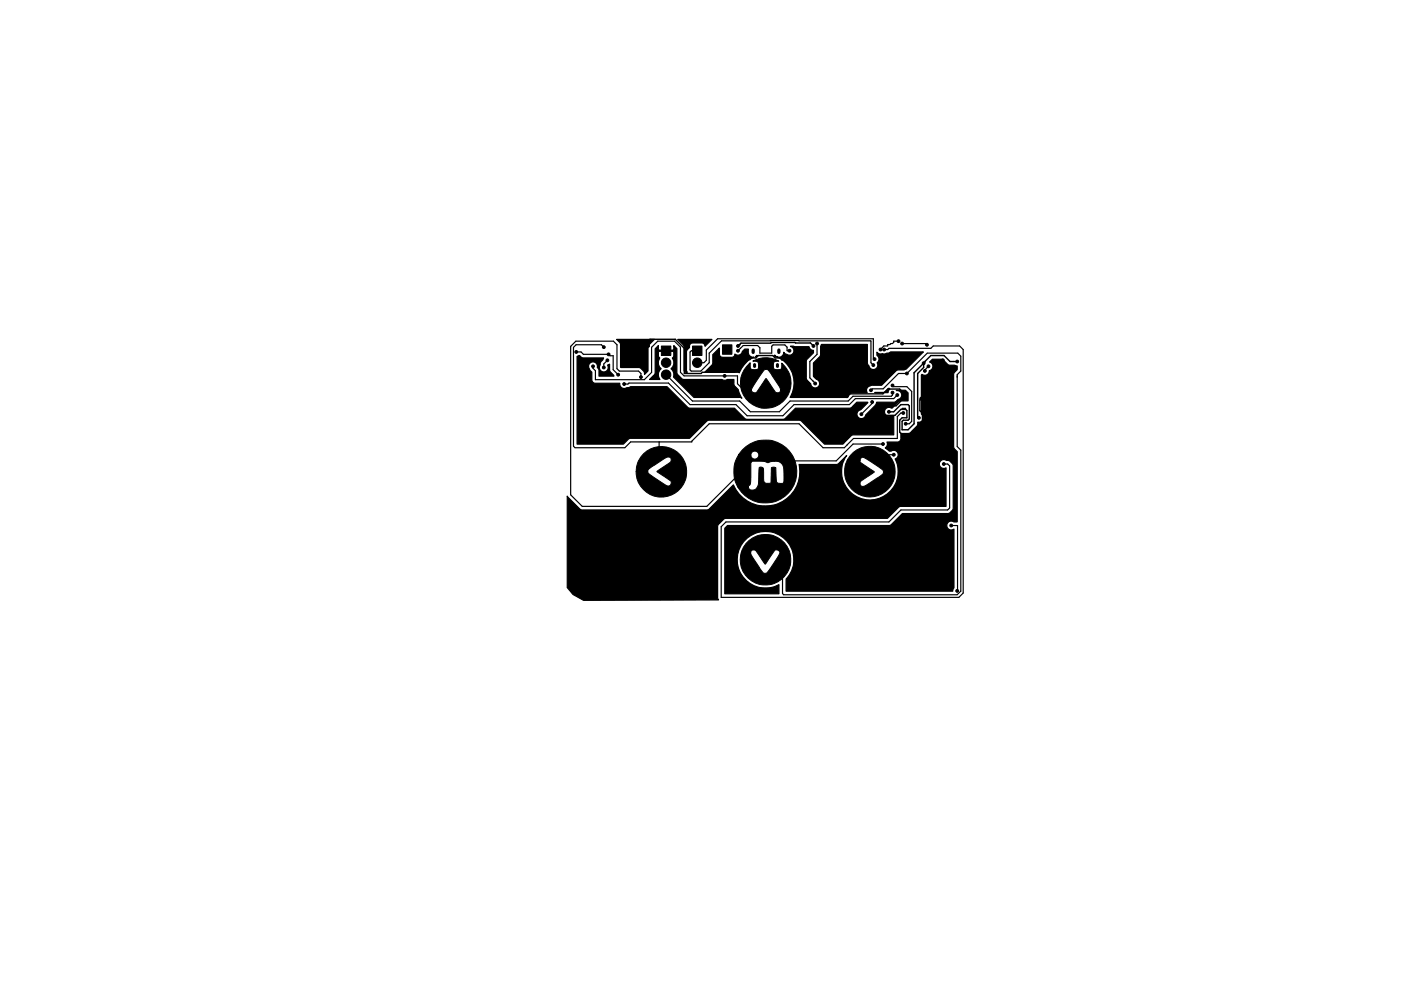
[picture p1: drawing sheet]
<svg xmlns="http://www.w3.org/2000/svg" width="297mm" height="210mm" viewBox="0 0 297 210" stroke-linecap="round" stroke-linejoin="round" font-family="sans-serif">
<g fill="#000" stroke="#000" stroke-width=".21">
<path d="M140.2 73.4h2v2h-2zM146.8 73.4h2v2h-2zM153.2 73.2h2v2h-2zM159.1 77a1.12 1.12 0 0 0 .4 1.4h.9l.4-.2v-1a.58 .58 0 0 0-.7-.6h-.5a5.6 5.6 0 0 1 5.5 0 .84 .84 0 0 0-1.1 .7v.6l.2 .4 1.3 .1a1.43 1.43 0 0 0 .2-1.4 5.4 5.4 0 0 1-.3 8.7 5.4 5.4 0 0 1-8.2-2.9h2.1a.76 .76 0 0 0 .8 .5 .76 .76 0 0 0 .7-.6l1.5-2.3a2.08 2.08 0 0 1 1.1 1.3l.5 .8a.88 .88 0 0 0 .6 .7 .88 .88 0 0 0 1-.2 2.63 2.63 0 0 0-.9-2l-1-1.4a2.29 2.29 0 0 0-1.1-1.2l-.4 .1-1 1.3a9.5 9.5 0 0 0-1.8 3h-2.1a5.4 5.4 0 0 1 1.9-5.8zM136.5 96.3a5.4 5.4 0 0 1 8.4 1.1 5.4 5.4 0 0 1-3.3 7.9 5.4 5.4 0 0 1-6.7-5.3h2.4a3.1 3.1 0 0 0 1.8 1.6l1.9 1.3a.8 .8 0 0 0 1.1 .1l.2-.5v-.4l-3-2a2.08 2.08 0 0 1 1.3-1l.9-.6a.88 .88 0 0 0 .7-.6 .88 .88 0 0 0-.2-.9 2.63 2.63 0 0 0-2 .9l-1.5 .9a2.29 2.29 0 0 0-1.2 1.2h-2.4a5.1 5.1 0 0 1 1.6-3.7zM157.4 95.5a6.7 6.7 0 0 1 9.9 .2 6.7 6.7 0 0 1-1.2 9.8 6.7 6.7 0 0 1-9.7-2.2h2.2a1.1 1.1 0 0 0 1.2 .7 1.1 1.1 0 0 0 .9-1l.2-3.6a.48 .48 0 0 1 .6-.3 .48 .48 0 0 1 .4 .5v1.1a1.89 1.89 0 0 0 .3 1.8h1.3l.1-3.3 .5-.1 .4 .1 .1 2.4a.94 .94 0 0 0 .5 .9 .94 .94 0 0 0 1-.1l.1-.9a4.5 4.5 0 0 0-.6-3.2 2.89 2.89 0 0 0-2.8-.1l-.9-.3h-2.7l-.2 4.9-.4 .5h-2.2a6.8 6.8 0 0 1 .2-6.7h2.6a.85 .85 0 0 0 1.2 .7 .85 .85 0 0 0 .2-1.4 .85 .85 0 0 0-1.4 .4v.3h-2.6zM180.9 96a5.4 5.4 0 0 1 8.6 2.3 5.4 5.4 0 0 1-5.3 7.1 5.4 5.4 0 0 1-4.6-7.7h2.7l.2 .4 2.8 1.9a2.08 2.08 0 0 1-1.3 1.1l-.8 .5a.88 .88 0 0 0-.8 .6 .88 .88 0 0 0 .3 1 2.64 2.64 0 0 0 2-.9l1.4-1a2.29 2.29 0 0 0 1.2-1.1l-.1-.4-1.3-1a7.1 7.1 0 0 0-3.2-1.8l-.4 .7h-2.7zM158.8 114.7a5.4 5.4 0 0 1 8.5 2 5.4 5.4 0 0 1-4.7 7.4 5.4 5.4 0 0 1-5.4-6.8h2l.2 .7 1.7 2.5a1.36 1.36 0 0 0 1.3 1.1l1.2-1.4a7.1 7.1 0 0 0 1.7-3.1 .78 .78 0 0 0-.8-.4 .78 .78 0 0 0-.6 .6l-1.6 2.3a2.08 2.08 0 0 1-1-1.3l-.6-.8a.88 .88 0 0 0-.6-.7 .88 .88 0 0 0-.9 .2v.3h-2a5 5 0 0 1 1.6-2.6z"/>
<circle cx="122.2" cy="74.7" r=".3"/>
<circle cx="125.7" cy="77.7" r=".3"/>
<circle cx="128" cy="78" r=".3"/>
<circle cx="128" cy="73.7" r=".3"/>
<circle cx="128.8" cy="76.4" r=".3"/>
<circle cx="129" cy="75.2" r=".3"/>
<circle cx="131.1" cy="79.5" r=".3"/>
<circle cx="137.4" cy="73.4" r=".3"/>
<circle cx="141.2" cy="77" r="1"/>
<circle cx="141.2" cy="79.5" r="1"/>
<circle cx="147.8" cy="77" r="1"/>
<circle cx="153.6" cy="79.8" r=".3"/>
<circle cx="156.5" cy="74.4" r=".3"/>
<circle cx="156.5" cy="73.4" r=".3"/>
<circle cx="167.4" cy="74.4" r=".3"/>
<circle cx="169.9" cy="78.5" r=".3"/>
<circle cx="172.5" cy="73.4" r=".3"/>
<circle cx="173.2" cy="72.9" r=".3"/>
<circle cx="178.8" cy="79.2" r=".3"/>
<circle cx="185.2" cy="77.5" r=".3"/>
<circle cx="185.4" cy="76.2" r=".3"/>
<circle cx="186.7" cy="74.2" r=".3"/>
<circle cx="187.5" cy="74.2" r=".3"/>
<circle cx="190.5" cy="72.4" r=".3"/>
<circle cx="191" cy="75.7" r=".3"/>
<circle cx="191.3" cy="72.9" r=".3"/>
<circle cx="192.3" cy="79.2" r=".3"/>
<circle cx="195.8" cy="77.1" r=".3"/>
<circle cx="196.1" cy="78.7" r=".3"/>
<circle cx="196.5" cy="73.1" r=".3"/>
<circle cx="196.9" cy="77.7" r=".3"/>
<circle cx="199.9" cy="76.4" r=".3"/>
<circle cx="202.9" cy="76.7" r=".3"/>
<circle cx="132.3" cy="81.5" r=".3"/>
<circle cx="135.9" cy="80" r=".3"/>
<circle cx="162.4" cy="85" r=".25"/>
<circle cx="163.5" cy="96.1" r=".5"/>
<circle cx="172.8" cy="81.4" r=".3"/>
<circle cx="179.6" cy="84.1" r=".3"/>
<circle cx="182.6" cy="87.9" r=".3"/>
<circle cx="184.7" cy="82.8" r=".3"/>
<circle cx="184.9" cy="85.3" r=".3"/>
<circle cx="185.7" cy="81" r=".3"/>
<circle cx="187.2" cy="94.2" r=".3"/>
<circle cx="188.5" cy="87.4" r=".3"/>
<circle cx="189.2" cy="81.8" r=".3"/>
<circle cx="189.2" cy="83.3" r=".3"/>
<circle cx="189.5" cy="96.5" r=".3"/>
<circle cx="190.2" cy="83.8" r=".3"/>
<circle cx="191.5" cy="87.6" r=".3"/>
<circle cx="192" cy="89.9" r=".3"/>
<circle cx="194.8" cy="88.6" r=".3"/>
<circle cx="195.3" cy="84.6" r=".3"/>
<circle cx="198.4" cy="85.1" r=".3"/>
<circle cx="200.1" cy="98.4" r=".3"/>
<circle cx="200.9" cy="96.3" r=".3"/>
<circle cx="201.7" cy="88.1" r=".3"/>
<circle cx="142.7" cy="100" r=".5"/>
<circle cx="162.2" cy="116.2" r=".5"/>
<circle cx="181.8" cy="100.1" r=".5"/>
<circle cx="201.7" cy="111.5" r=".3"/>
<circle cx="202.9" cy="125.4" r=".3"/>
</g>
<path d="M159.7 74.3v.5M165.1 74.3v.5" fill="none" stroke="#000" stroke-width=".7"/>
<path d="M160 77.3v.4M164.8 77.3v.4" fill="none" stroke="#000" stroke-width=".65"/>
<path d="M137.4 73.4v-1l.4-.4h5.4l1.9 1.9v5.3h3.6l.2-.2h6.8l3-3.1h1.6l.5-.5h3l.5 .5h2.6l1 1v.3h.8l1.2 1.3M156.5 73.4l.6-.6h6.3l.2-.1 8.2 .1 .7 .6M178.8 79.2l1.3 1.3M191 75.7v.5l-.5 .5h-2.8l-.8 .8v2.8l-.7 .7h-.5l-.5-.5h-5.1M195.8 77.1v.9l-1.2 1.2v9.2l.2 .2M199.9 76.4l-.5 .6v8.1h-3.3v-.3l-.3-.2h-.5l-.3 .3v2.2l.6 .6v1.7l-2.8 2.8h-1.5l-.5-.5v-2.6l.5-.5h1v-1.5l-.3-.2h-1l-1.3 1.2h-2l-.5-.5v-.7l.8-.8h2l1.8-1.8v-.7l-1-1.1h-2.6l-1 1.1h-7.6M202.9 76.7h-1.5l-1.2-1.3h-2.8l-3.6 3.7v10.8l-1.3 1.3h-1.2v-1.8l.2-.3h1l.3-.2v-2.8l-.3-.3h-1.5l-1.5 1.6h-1M180.1 80.5l-.5 .5v3.1M198.4 85.1v2.8l.2 .2h3.1v7.4l-.8 .8" fill="none" stroke="#000" stroke-width=".3"/>
<g fill="none" stroke="#000" stroke-width=".25">
<path d="M122.2 74.7h1l.5 .5h5.3l.3 .3h.7v2.9l1.1 1.1M125.7 77.7v.4l.5 .6v1.9h10.4l1.6-1.6v-5.3l1.2-1.3h3.6l1.3 1.3v5.3l.7 .8h11.4v1.6l2.3 2.4h3.7v1.2M128 73.7l-.5-.6h-5.4l-.5 .6v21l.3 .3h10.6l1.2-1.2h13l3.7-3.9h19l5.1 5.1h4.5l.6-.6M128.8 76.4l-.8 .8v.8M141.2 79.5l5.6 5.6h10l2 2M147.8 74.4h-1.2l-.3 .3v3.8l.3 .2h2l1.8-1.7v-2.1l2.6-2.6h31.6l.1 4.7 .5 .5M156.5 74.4l1.1-1.1h3l.5 .5v1.1h2.5v-1.4l.3-.3h2.5l.5 .5v.7h.5M157 73.9h.1M173.2 72.9v2.3l-1.5 1.5v3.5l1.1 1.2M185.4 76.2l-.2-.3v-4h-33.1l-2.3 2.4v2.1l-.6 .6h-1.4M187.5 74.2h.7l.3-.3h8.9l.5-.5h5.6l.7 .8v51.6l-.9 .9h-50.4v-14.9l1-1.1h34.6l2.5-2.5h9.9l.4-.4v-8.9l-.4-.5h-.8M190.5 72.4h-1v.2l-.3 .3-1 .2v.3h-.8l-.7 .8"/>
<path d="M191.3 72.9h5l.2 .2M196.8 77.7l-.7 .8v.2M132.3 81.5h.8l.2-.2h8.4l4.6 4.5h9.7l2.4 2.4h7.6l2.3-2.4h11.8l1.3-1.2h8.1l.7-.8M135.9 80v-.8l-.5-.5h-4.1l-.5-.5v-5.1l-.8-.7h-7.9l-1.1 1.1v31.5l2.4 2.4h26.5l8.8-8.9M139.8 93.8v2.5l2.9 .1v3.6M158.7 98.5h.1M158.8 87.1h.1M159.2 98h.1M163.5 96.1v1.6M164.2 97.8l-4.6-.1-.9 .8M172.4 80.9h.1M179.6 94.3v.1"/>
<path d="M184.7 82.8l.3-.3h2.2l3.3-3.3h1.8l4.3-4.3h6.5l.6 .7v3.1l-.8 .8v15.2l.8 .8v29.9l-.8 .8h-36.7l-.3-.3v-6l.3-.3v-2.8l-.6-.6h-3.4M184.9 85.3v.3l-2.3 2.3M187.2 94.2h-6.3l-3.6 3.6h-13.5M189.2 83.3v.5l-.2 .3h-8.2l-1 1h-12.3l-2.3 2.3h-6.1l-.3-.3M189.2 81.8l.3 .2h2.8l1 1.1v6.3l-.5 .5h-.8M189.5 96.5h-7l-.7 .7v2.9M191.5 87.6h-.5l-.8 .8v4.6h-9.2l-1.4 1.3M201.7 111.5h1.3l-.1 13.9"/>
</g>
<path d="M122.4 75.6l.5-.2 .5 .5 .3 .1 4.3-.1-.8 1.3a1.12 1.12 0 0 0 1 1.7 .95 .95 0 0 0 .6-1.4l.4-.2 .1 1.4 .9 1.1h-3.2v-1.1l-.3-.6a.99 .99 0 0 0-.8-1.3 .99 .99 0 0 0-1.1 1.1l.7 1.1v1.5a.75 .75 0 0 0 .8 .8h5.1a1.04 1.04 0 0 0 .5 1 1.04 1.04 0 0 0 1.2-.1l.6-.2h7.7l4.6 4.6h9.7l2.2 2.2 .5 .2h7.6l.5-.2 2.2-2.2h11.4l.5-.2 1.1-1.1h2.3l-1.5 1.6a.95 .95 0 0 0-.8 1 .95 .95 0 0 0 .9 .9 .95 .95 0 0 0 1-.8l1.9-1.9 .3-.8 3.7 .1 .3-.1 .6-.6a.99 .99 0 0 0 .8-1.1 .99 .99 0 0 0-1.2-.8h2l.5 .6v1.6l-1.8 .1-1.5 1.5a.98 .98 0 0 0-1.4 0 .98 .98 0 0 0-.1 1.3 .98 .98 0 0 0 1.3 .3h.5v4.1h-8.5l-.6 .2-1.7 1.7h-3.9l-4.8-4.8-.6-.3h-19l-.6 .3-3.6 3.6h-12.5l-.5 .2-1 1h-9.8zM130.7 72h8.1l-1.4 1.4v5.3l-.8 .7-.2-.7-.7-.7-4.1-.1v-4.8l-.2-.5zM138.9 74l.7-.7v.8l.1 .2h3l.2-.2v-.8l.6 .7v5l.2 .5 1 1h8.4a.91 .91 0 0 0 1.1 0h1.4v1.2l.9 .9 .8 1.9-.5-.2h-9.7l-4.3-4.3a1.53 1.53 0 0 0-.5-1.8 1.6 1.6 0 0 0 .2-2.2l.4-.5v-.8l-.2-.2h-3l-.1 .2v.8l.3 .5a1.6 1.6 0 0 0 .3 2.2 1.59 1.59 0 0 0-.3 2.3h-2.2l1-.9 .2-.6zM143.7 72h7.2l-1.4 1.4a.65 .65 0 0 0-.7-.6h-2a.73 .73 0 0 0-.6 1l-.4 .3-.3 .6v3.8l.2 .5h-.4l-.3-.3v-5.3zM152.5 73.8v1.4a.65 .65 0 0 0 .7 .6h2a.65 .65 0 0 0 .6-.7 1.05 1.05 0 0 0 1.7-.6l.4-.4h.8v1a1.02 1.02 0 0 0 1.2 .7l-1.3 .7-.6 .6-1.3 2-2.5-.1a.91 .91 0 0 0-1.1 0h-3.7l1.7-1.7v-2.1zM160.2 75.7l.3-.3 .1 .1zM164.3 75.3a1.04 1.04 0 0 0 1.1 .4 1.04 1.04 0 0 0 .8-1 1.65 1.65 0 0 0 1.7 .5 .99 .99 0 0 0 .4-1 .99 .99 0 0 0-.7-.8l3.9 .2a.92 .92 0 0 0 1 .7v.6l-1.3 1.3-.3 .5v3.5l.3 .5 .6 .7a1 1 0 0 0 1 .9 1 1 0 0 0 1-.9 1 1 0 0 0-.8-1.1l-.5-.4v-2.9l1.4-1.5 .1-2 .2-.4h9.7v3.9l.2 .5a.99 .99 0 0 0 1.3 .9 .99 .99 0 0 0 .6-1.4 .94 .94 0 0 0-.1-1.6v-.7a2.14 2.14 0 0 0 2.1 .3l.8-.3h7l-3.7 3.6-.4 .2h-1.5l-3.3 3.2-2.2 .1a1.35 1.35 0 0 0-1 1.2l.2 .3-3.3 .1-1.1 .9h-12l.1-.1a5.9 5.9 0 0 0 .8-2.8l-.3-2.1-.8-1.4-1.1-1.3-.5-.2-.3-.4-1.3-.5zM120.3 105.3l2.6 2.7 .5 .2h26.5l.5-.2 5.1-5.1 .6 1.1a7.7 7.7 0 0 0 3.3 2.8l1.1 .4 1.2 .1h1.5l1.7-.4a7.7 7.7 0 0 0 3.4-2.7l.1-.1a7.3 7.3 0 0 0 1.2-4.1l-.2-1.5 7.9 .1 .5-.3 1.7-1.7-.8 1.5-.2 1.3v1.7l.4 1.4a6.2 6.2 0 0 0 2.7 2.9l1.1 .4 1.8 .3a5.8 5.8 0 0 0 2.8-.8h.1a6.2 6.2 0 0 0 2.5-2.8l.4-1.1 .1-1.4-.1-1.4-.5-1.2a.94 .94 0 0 0 .5-1.4 .94 .94 0 0 0-1.4-.3h-.4l-.8-.7a.92 .92 0 0 0 .3-1.2h2.2a.75 .75 0 0 0 .8-.8v-1.1h1.8l1.6-1.4 .1-.3 .1-.6a.95 .95 0 0 0 1.1-.6 .95 .95 0 0 0-.4-1.2v-8.2l.2-.2a.93 .93 0 0 0 1 .1 .93 .93 0 0 0 .5-.8 .95 .95 0 0 0 .8-.9 .95 .95 0 0 0-.7-1l.6-.6h2.1l1.3 1.2 1.8 .2v.8l-.5 .5-.2 .6v15.2l.2 .6 .5 .5v14.9h-.7a.95 .95 0 0 0-1.2 .2 .95 .95 0 0 0 0 1.3 .95 .95 0 0 0 1.3 .1v12.4l-.3 .7h-35.3l.1-2.6a6 6 0 0 0 1.4-2.6l.1-1.8-.4-1.9a6.1 6.1 0 0 0-2.7-3l-1-.5-1.3-.2h-1.5l-1.2 .3a6 6 0 0 0-2.5 1.8l-.1 .1a5.9 5.9 0 0 0-1.2 2.6l-.1 1.1a5.7 5.7 0 0 0 .6 2.6l.1 .3a6.1 6.1 0 0 0 2 2.2l1.8 .8 1 .1 1.9-.1 1.5-.6-.1 2h-11.4v-13.9l.5-.6h34.3l.5-.2 2.3-2.3 9.9-.1 .7-.6 .2-.5v-8.9a1.5 1.5 0 0 0-1.4-1.2 .95 .95 0 0 0-1.6 .7 .95 .95 0 0 0 1.5 .9v8.1l-9.9 .1-2.5 2.5h-34.6l-1.2 1.2-.3 .6v14.9l.3 .6-28.7 .1-2.2-1.3-1.2-1.4zM185.5 83.3l2-.1 1-.9 .2 .2-.3 .3-.1 .5zM191.2 86.7l.8-.1v.2z" fill="#000" stroke="#000" stroke-width=".25"/>
</svg>
